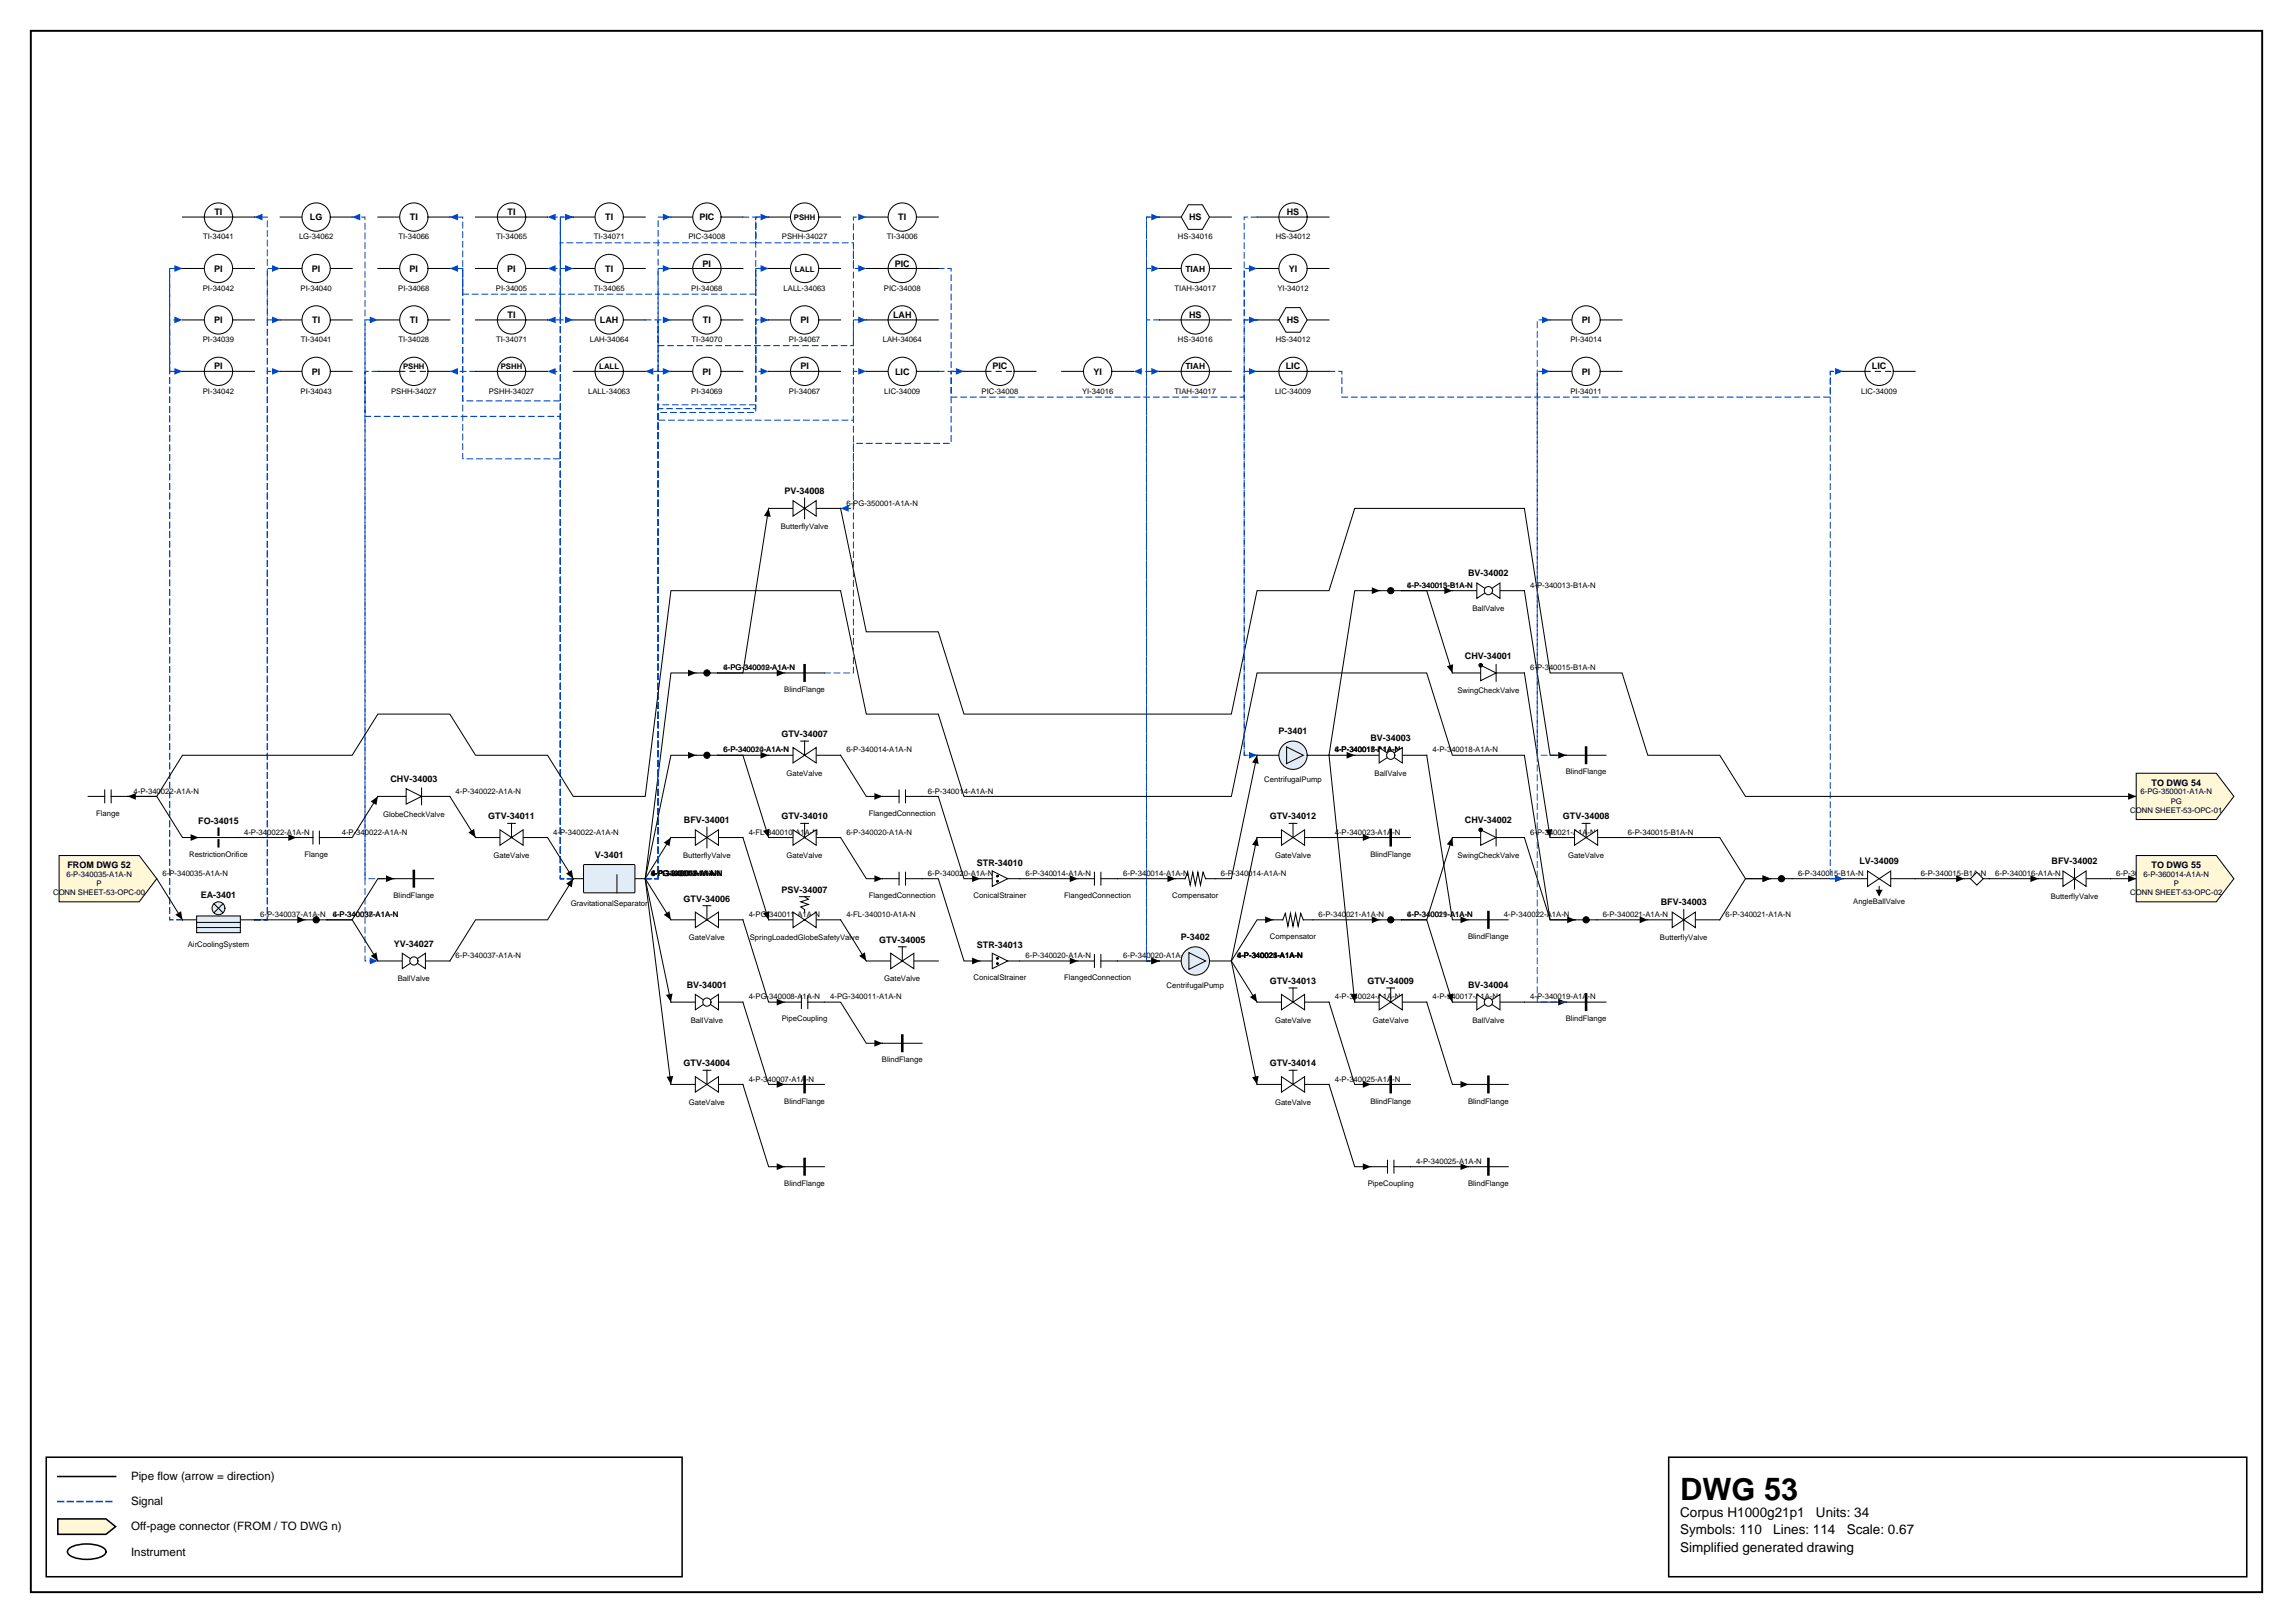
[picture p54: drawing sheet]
<svg xmlns="http://www.w3.org/2000/svg" width="420mm" height="297mm" viewBox="0 0 420 297" stroke-linecap="round" stroke-linejoin="round" font-family="sans-serif">
<defs><g id="words">
<text font-size="5.6" x="307.6" y="274.5">DWG 53</text>
<g font-size="2.5">
<text x="307.6" y="277.6">Corpus H1000g21p1</text>
<text x="307.6" y="280.8">Symbols: 110</text>
<text x="324.6" y="280.8">Lines: 114</text>
<text x="332.5" y="277.6">Units: 34</text>
<text x="338.1" y="280.8">Scale: 0.67</text>
<text x="307.6" y="284">Simplified generated drawing</text>
</g>
<g font-size="2.1">
<text x="24" y="270.9">Pipe flow (arrow = direction)</text>
<text x="24" y="275.5">Signal</text>
<text x="24" y="280.1">Off-page connector (FROM / TO DWG n)</text>
<text x="24" y="284.7">Instrument</text>
</g>
<g font-size="1.6">
<text x="39.3" y="39.4">TI</text>
<text x="56.7" y="40.3">LG</text>
<text x="75" y="40.3">TI</text>
<text x="92.9" y="39.4">TI</text>
<text x="110.8" y="40.3">TI</text>
<text x="128" y="40.3">PIC</text>
<text x="164.5" y="40.3">TI</text>
<text x="217.7" y="40.3">HS</text>
<text x="235.6" y="39.4">HS</text>
<text x="39.2" y="49.7">PI</text>
<text x="57.1" y="49.7">PI</text>
<text x="75" y="49.7">PI</text>
<text x="92.9" y="49.7">PI</text>
<text x="110.8" y="49.7">TI</text>
<text x="128.6" y="48.8">PI</text>
<text x="163.8" y="48.8">PIC</text>
<text x="217" y="49.7">TIAH</text>
<text x="236" y="49.7">YI</text>
<text x="39.2" y="59.1">PI</text>
<text x="57.2" y="59.1">TI</text>
<text x="75" y="59.1">TI</text>
<text x="92.9" y="58.2">TI</text>
<text x="109.8" y="59.1">LAH</text>
<text x="128.7" y="59.1">TI</text>
<text x="146.5" y="59.1">PI</text>
<text x="163.5" y="58.2">LAH</text>
<text x="217.7" y="58.2">HS</text>
<text x="235.6" y="59.1">HS</text>
<text x="289.6" y="59.1">PI</text>
<text x="39.2" y="67.6">PI</text>
<text x="57.1" y="68.5">PI</text>
<text x="128.6" y="68.5">PI</text>
<text x="146.5" y="67.6">PI</text>
<text x="163.9" y="68.5">LIC</text>
<text x="181.7" y="67.6">PIC</text>
<text x="200.2" y="68.5">YI</text>
<text x="217" y="67.6">TIAH</text>
<text x="235.4" y="67.6">LIC</text>
<text x="289.6" y="68.5">PI</text>
<text x="342.7" y="67.6">LIC</text>
<text x="143.6" y="90.4">PV-34008</text>
<text x="268.8" y="105.5">BV-34002</text>
<text x="268.2" y="120.5">CHV-34001</text>
<text x="143.1" y="134.9">GTV-34007</text>
<text x="234.1" y="134.4">P-3401</text>
<text x="250.9" y="135.6">BV-34003</text>
<text x="71.5" y="143.1">CHV-34003</text>
<text x="393.9" y="143.8">TO DWG 54</text>
<text x="89.4" y="149.9">GTV-34011</text>
<text x="143.1" y="149.9">GTV-34010</text>
<text x="232.5" y="149.9">GTV-34012</text>
<text x="286.1" y="149.9">GTV-34008</text>
<text x="36.3" y="150.9">FO-34015</text>
<text x="125.2" y="150.6">BFV-34001</text>
<text x="268.2" y="150.6">CHV-34002</text>
<text x="12.3" y="158.9">FROM DWG 52</text>
<text x="108.9" y="157">V-3401</text>
<text x="178.9" y="158.4">STR-34010</text>
<text x="340.4" y="158.2">LV-34009</text>
<text x="375.6" y="158.2">BFV-34002</text>
<text x="393.9" y="158.9">TO DWG 55</text>
<text x="36.7" y="164.3">EA-3401</text>
<text x="125.2" y="165">GTV-34006</text>
<text x="143.1" y="163.3">PSV-34007</text>
<text x="304.1" y="165.7">BFV-34003</text>
<text x="72.1" y="173.2">YV-34027</text>
<text x="160.9" y="172.5">GTV-34005</text>
<text x="178.9" y="173.5">STR-34013</text>
<text x="216.2" y="172.1">P-3402</text>
<text x="125.7" y="180.8">BV-34001</text>
<text x="232.5" y="180.1">GTV-34013</text>
<text x="250.4" y="180.1">GTV-34009</text>
<text x="268.8" y="180.8">BV-34004</text>
<text x="125.2" y="195.1">GTV-34004</text>
<text x="232.5" y="195.1">GTV-34014</text>
</g>
<g font-size="1.4">
<text x="145.3" y="40.3">PSHH</text>
<text x="37.2" y="43.8">TI-34041</text>
<text x="54.7" y="43.8">LG-34062</text>
<text x="72.9" y="43.8">TI-34066</text>
<text x="90.8" y="43.8">TI-34065</text>
<text x="108.7" y="43.8">TI-34071</text>
<text x="126.1" y="43.8">PIC-34008</text>
<text x="143.2" y="43.8">PSHH-34027</text>
<text x="162.4" y="43.8">TI-34006</text>
<text x="215.7" y="43.8">HS-34016</text>
<text x="233.6" y="43.8">HS-34012</text>
<text x="37.1" y="53.2">PI-34042</text>
<text x="55" y="53.2">PI-34040</text>
<text x="72.9" y="53.2">PI-34068</text>
<text x="90.8" y="53.2">PI-34005</text>
<text x="108.7" y="53.2">TI-34065</text>
<text x="126.6" y="53.2">PI-34068</text>
<text x="143.5" y="53.2">LALL-34063</text>
<text x="145.5" y="49.7">LALL</text>
<text x="161.8" y="53.2">PIC-34008</text>
<text x="215" y="53.2">TIAH-34017</text>
<text x="233.9" y="53.2">YI-34012</text>
<text x="37.1" y="62.6">PI-34039</text>
<text x="55.1" y="62.6">TI-34041</text>
<text x="72.9" y="62.6">TI-34028</text>
<text x="90.8" y="62.6">TI-34071</text>
<text x="108" y="62.6">LAH-34064</text>
<text x="126.6" y="62.6">TI-34070</text>
<text x="144.4" y="62.6">PI-34067</text>
<text x="161.6" y="62.6">LAH-34064</text>
<text x="215.7" y="62.6">HS-34016</text>
<text x="233.6" y="62.6">HS-34012</text>
<text x="287.5" y="62.6">PI-34014</text>
<text x="73.8" y="67.6">PSHH</text>
<text x="91.7" y="67.6">PSHH</text>
<text x="109.7" y="67.6">LALL</text>
<text x="37.1" y="72.1">PI-34042</text>
<text x="55" y="72.1">PI-34043</text>
<text x="71.6" y="72.1">PSHH-34027</text>
<text x="89.5" y="72.1">PSHH-34027</text>
<text x="107.7" y="72.1">LALL-34063</text>
<text x="126.6" y="72.1">PI-34069</text>
<text x="144.4" y="72.1">PI-34067</text>
<text x="161.9" y="72.1">LIC-34009</text>
<text x="179.7" y="72.1">PIC-34008</text>
<text x="198.1" y="72.1">YI-34016</text>
<text x="215" y="72.1">TIAH-34017</text>
<text x="233.4" y="72.1">LIC-34009</text>
<text x="287.5" y="72.1">PI-34011</text>
<text x="340.7" y="72.1">LIC-34009</text>
<text x="155" y="92.5">6-PG-350001-A1A-N</text>
<text x="143" y="96.8">ButterflyValve</text>
<text x="257.6" y="107.6">6-P-340015-B1A-N</text>
<text x="257.6" y="107.6">4-P-340013-B1A-N</text>
<text x="280.1" y="107.6">4-P-340013-B1A-N</text>
<text x="269.6" y="111.8">BallValve</text>
<text x="132.5" y="122.6">4-PG-340009-A1A-N</text>
<text x="132.5" y="122.6">6-PG-340012-A1A-N</text>
<text x="280.1" y="122.6">6-P-340015-B1A-N</text>
<text x="143.6" y="126.7">BlindFlange</text>
<text x="266.8" y="126.9">SwingCheckValve</text>
<text x="132.5" y="137.7">6-P-340020-A1A-N</text>
<text x="132.5" y="137.7">6-P-340014-A1A-N</text>
<text x="155" y="137.7">6-P-340014-A1A-N</text>
<text x="244.4" y="137.7">4-P-340017-A1A-N</text>
<text x="244.4" y="137.7">4-P-340018-A1A-N</text>
<text x="244.4" y="137.7">6-P-340015-B1A-N</text>
<text x="262.3" y="137.7">4-P-340018-A1A-N</text>
<text x="144" y="142">GateValve</text>
<text x="231.5" y="143.1">CentrifugalPump</text>
<text x="251.7" y="142">BallValve</text>
<text x="286.7" y="141.7">BlindFlange</text>
<text x="17.6" y="149.3">Flange</text>
<text x="24.4" y="145.2">4-P-340022-A1A-N</text>
<text x="70.1" y="149.5">GlobeCheckValve</text>
<text x="83.4" y="145.2">4-P-340022-A1A-N</text>
<text x="159.1" y="149.3">FlangedConnection</text>
<text x="169.9" y="145.2">6-P-340014-A1A-N</text>
<text x="390" y="148.8">CONN SHEET-53-OPC-01</text>
<text x="391.9" y="145.4">6-PG-350001-A1A-N</text>
<text x="397.4" y="147.1">PG</text>
<text x="44.7" y="152.8">4-P-340022-A1A-N</text>
<text x="62.6" y="152.8">4-P-340022-A1A-N</text>
<text x="101.3" y="152.8">4-P-340022-A1A-N</text>
<text x="137.1" y="152.8">4-FL-340010-A1A-N</text>
<text x="155" y="152.8">6-P-340020-A1A-N</text>
<text x="244.4" y="152.8">4-P-340023-A1A-N</text>
<text x="280.1" y="152.8">6-P-340021-A1A-N</text>
<text x="298" y="152.8">6-P-340015-B1A-N</text>
<text x="12.2" y="160.5">6-P-340035-A1A-N</text>
<text x="29.8" y="160.3">6-P-340035-A1A-N</text>
<text x="34.6" y="156.8">RestrictionOrifice</text>
<text x="55.7" y="156.8">Flange</text>
<text x="90.4" y="157">GateValve</text>
<text x="119.2" y="160.3">6-PG-340012-A1A-N</text>
<text x="119.2" y="160.3">4-FL-340010-A1A-N</text>
<text x="119.2" y="160.3">4-PG-340008-A1A-N</text>
<text x="119.2" y="160.3">4-P-340007-A1A-N</text>
<text x="119.2" y="160.3">4-PG-340011-A1A-N</text>
<text x="119.2" y="160.3">6-P-340014-A1A-N</text>
<text x="125.1" y="157">ButterflyValve</text>
<text x="144" y="157">GateValve</text>
<text x="169.9" y="160.3">6-P-340020-A1A-N</text>
<text x="187.8" y="160.3">6-P-340014-A1A-N</text>
<text x="205.6" y="160.3">6-P-340014-A1A-N</text>
<text x="223.5" y="160.3">6-P-340014-A1A-N</text>
<text x="233.4" y="157">GateValve</text>
<text x="250.9" y="156.8">BlindFlange</text>
<text x="266.8" y="157">SwingCheckValve</text>
<text x="287.1" y="157">GateValve</text>
<text x="329.2" y="160.3">6-P-340015-B1A-N</text>
<text x="351.7" y="160.3">6-P-340015-B1A-N</text>
<text x="365.3" y="160.3">6-P-340016-A1A-N</text>
<text x="387.5" y="160.3">6-P-360014-A1A-N</text>
<text x="392.4" y="160.5">6-P-360014-A1A-N</text>
<text x="9.7" y="163.9">CONN SHEET-53-OPC-00</text>
<text x="17.7" y="162.2">P</text>
<text x="47.6" y="167.8">6-P-340037-A1A-N</text>
<text x="60.9" y="167.8">4-P-340038-A1A-N</text>
<text x="60.9" y="167.8">6-P-340037-A1A-N</text>
<text x="72" y="164.3">BlindFlange</text>
<text x="104.5" y="165.7">GravitationalSeparator</text>
<text x="137.1" y="167.8">4-PG-340011-A1A-N</text>
<text x="155" y="167.8">4-FL-340010-A1A-N</text>
<text x="159.1" y="164.3">FlangedConnection</text>
<text x="178.3" y="164.3">ConicalStrainer</text>
<text x="194.8" y="164.3">FlangedConnection</text>
<text x="214.6" y="164.3">Compensator</text>
<text x="241.4" y="167.8">6-P-340021-A1A-N</text>
<text x="257.6" y="167.8">6-P-340021-A1A-N</text>
<text x="257.6" y="167.8">4-P-340019-A1A-N</text>
<text x="275.4" y="167.8">4-P-340022-A1A-N</text>
<text x="293.4" y="167.8">6-P-340021-A1A-N</text>
<text x="315.9" y="167.8">6-P-340021-A1A-N</text>
<text x="339.3" y="165.5">AngleBallValve</text>
<text x="375.5" y="164.6">ButterflyValve</text>
<text x="390" y="163.9">CONN SHEET-53-OPC-02</text>
<text x="398" y="162.2">P</text>
<text x="34.4" y="173.3">AirCoolingSystem</text>
<text x="126.1" y="172.1">GateValve</text>
<text x="137.3" y="172.1">SpringLoadedGlobeSafetyValve</text>
<text x="232.5" y="171.9">Compensator</text>
<text x="268.8" y="171.9">BlindFlange</text>
<text x="303.9" y="172.1">ButterflyValve</text>
<text x="72.8" y="179.6">BallValve</text>
<text x="83.4" y="175.3">6-P-340037-A1A-N</text>
<text x="161.9" y="179.6">GateValve</text>
<text x="178.3" y="179.4">ConicalStrainer</text>
<text x="187.8" y="175.3">6-P-340020-A1A-N</text>
<text x="194.8" y="179.4">FlangedConnection</text>
<text x="205.6" y="175.3">6-P-340020-A1A-N</text>
<text x="226.5" y="175.3">6-P-340021-A1A-N</text>
<text x="226.5" y="175.3">4-P-340023-A1A-N</text>
<text x="226.5" y="175.3">4-P-340025-A1A-N</text>
<text x="226.5" y="175.3">4-P-340024-A1A-N</text>
<text x="137.1" y="182.9">4-PG-340008-A1A-N</text>
<text x="152" y="182.9">4-PG-340011-A1A-N</text>
<text x="213.6" y="180.8">CentrifugalPump</text>
<text x="244.4" y="182.9">4-P-340024-A1A-N</text>
<text x="262.3" y="182.9">4-P-340017-A1A-N</text>
<text x="280.1" y="182.9">4-P-340019-A1A-N</text>
<text x="126.5" y="187.1">BallValve</text>
<text x="143.1" y="186.9">PipeCoupling</text>
<text x="233.4" y="187.1">GateValve</text>
<text x="251.3" y="187.1">GateValve</text>
<text x="269.6" y="187.1">BallValve</text>
<text x="286.7" y="186.9">BlindFlange</text>
<text x="137.1" y="197.9">4-P-340007-A1A-N</text>
<text x="161.5" y="194.4">BlindFlange</text>
<text x="244.4" y="197.9">4-P-340025-A1A-N</text>
<text x="126.1" y="202.2">GateValve</text>
<text x="143.6" y="202">BlindFlange</text>
<text x="233.4" y="202.2">GateValve</text>
<text x="250.9" y="202">BlindFlange</text>
<text x="268.8" y="202">BlindFlange</text>
<text x="259.3" y="213">4-P-340025-A1A-N</text>
<text x="143.6" y="217">BlindFlange</text>
<text x="250.4" y="217">PipeCoupling</text>
<text x="268.8" y="217">BlindFlange</text>
</g>
</g></defs>
<path d="M5.6 5.6h408.6v285.8h-408.6z" fill="none" stroke="#000" stroke-width=".35"/>
<path d="M8.5 266.7h116.4v21.9h-116.4zM10.6 270.2h10.6M305.5 266.7h105.8v21.9h-105.8z" fill="none" stroke="#000" stroke-width=".28"/>
<path d="M10.6 274.8h10.6" fill="none" stroke="#0046c8" stroke-width=".28" stroke-dasharray="1.1 .7"/>
<path d="M10.6 278h8.8l1.8 1.4-1.8 1.4h-8.8z" fill="#fff7d6" stroke="#000" stroke-width=".28"/>
<path d="M12.7 283.4a6.7 6.7 0 0 1 6.3 0 .72 .72 0 0 1 0 1.2 6.7 6.7 0 0 1-6.3 0 .72 .72 0 0 1 0-1.2z" fill="none" stroke="#000" stroke-width=".28"/>
<path d="M140.7 93l-4.7 30.2h-4.6h12.3" fill="none" stroke="#000" stroke-width=".19"/>
<path d="M140.7 93l.4 1.6-1.2-.2zM142.2 122.5l1.5 .7-1.5 .6z" fill="#000"/>
<path d="M33.4 168.3h-2.3v-109.7h2.3" fill="none" stroke="#0046c8" stroke-width=".19" stroke-dasharray="1.1 .7"/>
<path d="M31.9 57.9l1.5 .7-1.5 .6z" fill="#0046c8"/>
<path d="M33.4 168.3h-2.3v-119.2h2.3" fill="none" stroke="#0046c8" stroke-width=".19" stroke-dasharray="1.1 .7"/>
<path d="M31.9 48.5l1.5 .6-1.5 .7z" fill="#0046c8"/>
<path d="M46.6 168.3h2.3v-100.3h2.4" fill="none" stroke="#0046c8" stroke-width=".19" stroke-dasharray="1.1 .7"/>
<path d="M49.8 67.3l1.5 .7-1.5 .6z" fill="#0046c8"/>
<path d="M46.6 168.3h2.3v-109.7h2.4" fill="none" stroke="#0046c8" stroke-width=".19" stroke-dasharray="1.1 .7"/>
<path d="M49.8 57.9l1.5 .7-1.5 .6z" fill="#0046c8"/>
<path d="M46.6 168.3h2.3v-119.2h2.4" fill="none" stroke="#0046c8" stroke-width=".19" stroke-dasharray="1.1 .7"/>
<path d="M49.8 48.5l1.5 .6-1.5 .7z" fill="#0046c8"/>
<path d="M46.6 168.3h9.3" fill="none" stroke="#000" stroke-width=".19"/>
<path d="M54.4 167.7l1.5 .6-1.5 .7z" fill="#000"/>
<path d="M230.1 58.6h-2.3v79.6h2.3" fill="none" stroke="#0046c8" stroke-width=".19" stroke-dasharray="1.1 .7"/>
<path d="M228.7 137.6l1.4 .6-1.4 .6z" fill="#0046c8"/>
<path d="M23.4 145.8h5.3l4.7 7.5h3M324.2 160.8h-4.6l-4.7 7.5" fill="none" stroke="#000" stroke-width=".19"/>
<path d="M34.9 152.7l1.5 .6-1.5 .6zM322.7 160.2l1.5 .6-1.5 .6z" fill="#000"/>
<path d="M118.1 58.6h2.4v4.7h35.7v-4.7h2.4" fill="none" stroke="#0046c8" stroke-width=".19" stroke-dasharray="1.1 .7"/>
<path d="M157.1 57.9l1.5 .7-1.5 .6z" fill="#0046c8"/>
<path d="M104.9 49.1h-2.3v-9.4h-2.4" fill="none" stroke="#0046c8" stroke-width=".19" stroke-dasharray="1.1 .7"/>
<path d="M100.2 39.7l1.5-.6v1.2z" fill="#0046c8"/>
<path d="M153.9 153.3l4.7 7.5h3" fill="none" stroke="#000" stroke-width=".19"/>
<path d="M160.1 160.2l1.5 .6-1.5 .6z" fill="#000"/>
<path d="M212.3 175.9h-2.4v-126.8h2.4" fill="none" stroke="#0046c8" stroke-width=".19" stroke-dasharray="1.1 .7"/>
<path d="M210.8 48.5l1.5 .6-1.5 .7z" fill="#0046c8"/>
<path d="M230.1 153.3l-4.7 22.6M225.4 175.9l4.7 22.6M225.4 175.9l4.7 7.5M233.1 168.3h-3l-4.7 7.6" fill="none" stroke="#000" stroke-width=".19"/>
<path d="M230.1 153.3l.3 1.6-1.2-.3zM231.6 167.7l1.5 .6-1.5 .7zM229.2 197.1l1.2-.2-.3 1.6zM228.8 182.5l1.1-.7 .2 1.6z" fill="#000"/>
<path d="M212.3 175.9h-2.4v-107.9h-2.4" fill="none" stroke="#0046c8" stroke-width=".19" stroke-dasharray="1.1 .7"/>
<path d="M207.5 68l1.5-.7v1.3z" fill="#0046c8"/>
<path d="M127.4 123.2h-4.6l-4.7 37.6M153.9 138.2l4.7 7.6h3M279.1 123.2l4.7 30.1" fill="none" stroke="#000" stroke-width=".19"/>
<path d="M126 122.5l1.4 .7-1.4 .6zM160.1 145.1l1.5 .7-1.5 .6zM283 151.9l1.2-.2-.4 1.6z" fill="#000"/>
<path d="M104.9 160.8h-2.3v-102.2h2.3" fill="none" stroke="#0046c8" stroke-width=".19" stroke-dasharray="1.1 .7"/>
<path d="M103.5 57.9l1.4 .7-1.4 .6z" fill="#0046c8"/>
<path d="M104.9 160.8h-2.3v-111.7h2.3" fill="none" stroke="#0046c8" stroke-width=".19" stroke-dasharray="1.1 .7"/>
<path d="M103.5 48.5l1.4 .6-1.4 .7z" fill="#0046c8"/>
<path d="M104.9 160.8h-2.3v-121.1h2.3" fill="none" stroke="#0046c8" stroke-width=".19" stroke-dasharray="1.1 .7"/>
<path d="M103.5 39.1l1.4 .6-1.4 .6z" fill="#0046c8"/>
<path d="M104.9 160.8h-2.3v-111.7h-2.4" fill="none" stroke="#0046c8" stroke-width=".19" stroke-dasharray="1.1 .7"/>
<path d="M100.2 49.1l1.5-.6v1.3z" fill="#0046c8"/>
<path d="M122.8 153.3l-4.7 7.5" fill="none" stroke="#000" stroke-width=".19"/>
<path d="M121.5 154.2l1.3-.9-.2 1.6z" fill="#000"/>
<path d="M118.1 160.8h2.4v-92.8h2.3" fill="none" stroke="#0046c8" stroke-width=".19" stroke-dasharray="1.1 .7"/>
<path d="M121.4 67.3l1.4 .7-1.4 .6z" fill="#0046c8"/>
<path d="M118.1 160.8h2.4v-102.2h2.3" fill="none" stroke="#0046c8" stroke-width=".19" stroke-dasharray="1.1 .7"/>
<path d="M121.4 57.9l1.4 .7-1.4 .6z" fill="#0046c8"/>
<path d="M118.1 160.8h2.4v-121.1h2.3" fill="none" stroke="#0046c8" stroke-width=".19" stroke-dasharray="1.1 .7"/>
<path d="M121.4 39.1l1.4 .6-1.4 .6z" fill="#0046c8"/>
<path d="M118.1 160.8l4.7 22.6" fill="none" stroke="#000" stroke-width=".19"/>
<path d="M121.9 182.1l1.2-.3-.3 1.6z" fill="#000"/>
<path d="M104.9 160.8h-2.3v-76.8h-17.9v-34.9h-2.3" fill="none" stroke="#0046c8" stroke-width=".19" stroke-dasharray="1.1 .7"/>
<path d="M82.4 49.1l1.4-.6v1.3z" fill="#0046c8"/>
<path d="M104.9 160.8h-2.3v-87.4h-17.9v-33.7h-2.3" fill="none" stroke="#0046c8" stroke-width=".19" stroke-dasharray="1.1 .7"/>
<path d="M82.4 39.7l1.4-.6v1.2z" fill="#0046c8"/>
<path d="M118.1 160.8l4.7 37.7" fill="none" stroke="#000" stroke-width=".19"/>
<path d="M122 197.1l1.3-.2-.5 1.6z" fill="#000"/>
<path d="M118.1 160.8h2.4v-86.7h17.9v-15.5h2.3" fill="none" stroke="#0046c8" stroke-width=".19" stroke-dasharray="1.1 .7"/>
<path d="M139.2 57.9l1.5 .7-1.5 .6z" fill="#0046c8"/>
<path d="M118.1 160.8h2.4v-86h17.9v-25.7h2.3" fill="none" stroke="#0046c8" stroke-width=".19" stroke-dasharray="1.1 .7"/>
<path d="M139.2 48.5l1.5 .6-1.5 .7z" fill="#0046c8"/>
<path d="M118.1 160.8h2.4v-85.3h17.9v-35.8h2.3" fill="none" stroke="#0046c8" stroke-width=".19" stroke-dasharray="1.1 .7"/>
<path d="M139.2 39.1l1.5 .6-1.5 .6z" fill="#0046c8"/>
<path d="M104.9 160.8h-2.3v-84.6h-35.8v-36.5h-2.3" fill="none" stroke="#0046c8" stroke-width=".19" stroke-dasharray="1.1 .7"/>
<path d="M64.5 39.7l1.5-.6v1.2z" fill="#0046c8"/>
<path d="M118.1 160.8h2.4v-83.9h35.7v-8.9h2.4" fill="none" stroke="#0046c8" stroke-width=".19" stroke-dasharray="1.1 .7"/>
<path d="M157.1 67.3l1.5 .7-1.5 .6z" fill="#0046c8"/>
<path d="M127.4 138.2h-4.6l-4.7 22.6 4.7 7.5M265.9 153.3l-4.7 15h-4.6h4.6l4.7 15.1" fill="none" stroke="#000" stroke-width=".19"/>
<path d="M126 137.6l1.4 .6-1.4 .6zM265.9 153.3l.2 1.6-1.2-.4zM121.5 167.4l1.1-.6 .2 1.5zM264.9 182.2l1.2-.4-.2 1.6z" fill="#000"/>
<path d="M104.9 39.7h-2.3v18.9h-2.4" fill="none" stroke="#0046c8" stroke-width=".19" stroke-dasharray="1.1 .7"/>
<path d="M100.2 58.6l1.5-.7v1.3z" fill="#0046c8"/>
<path d="M33.4 49.1h-2.3v18.9h2.3" fill="none" stroke="#0046c8" stroke-width=".19" stroke-dasharray="1.1 .7"/>
<path d="M31.9 67.3l1.5 .7-1.5 .6z" fill="#0046c8"/>
<path d="M279.1 153.3l4.7 15h4.6M386.4 160.8h4.7" fill="none" stroke="#000" stroke-width=".19"/>
<path d="M286.9 167.7l1.5 .6-1.5 .7zM389.6 160.2l1.5 .6-1.5 .6z" fill="#000"/>
<path d="M212.3 58.6h-2.4v-18.9h2.4" fill="none" stroke="#0046c8" stroke-width=".19" stroke-dasharray="1.1 .7"/>
<path d="M210.8 39.1l1.5 .6-1.5 .6z" fill="#0046c8"/>
<path d="M212.3 49.1h-2.4v18.9h2.4" fill="none" stroke="#0046c8" stroke-width=".19" stroke-dasharray="1.1 .7"/>
<path d="M210.8 67.3l1.5 .7-1.5 .6z" fill="#0046c8"/>
<path d="M240.4 168.3h12.2M258.2 213.5h10.7" fill="none" stroke="#000" stroke-width=".19"/>
<path d="M251.2 167.7l1.4 .6-1.4 .7zM267.4 212.9l1.5 .6-1.5 .6z" fill="#000"/>
<path d="M212.3 39.7h-2.4v136.2h2.4" fill="none" stroke="#0046c8" stroke-width=".19" stroke-dasharray="1.1 .7"/>
<path d="M210.8 175.3l1.5 .6-1.5 .6z" fill="#0046c8"/>
<path d="M72.1 160.8h-5.3v-102.2h2.4" fill="none" stroke="#0046c8" stroke-width=".19" stroke-dasharray="1.1 .7"/>
<path d="M67.7 57.9l1.5 .7-1.5 .6z" fill="#0046c8"/>
<path d="M286.8 138.2h-5.4v-70.2h2.4" fill="none" stroke="#0046c8" stroke-width=".19" stroke-dasharray="1.1 .7"/>
<path d="M282.3 67.3l1.5 .7-1.5 .6z" fill="#0046c8"/>
<path d="M136 153.3l4.7 15M350.6 160.8h9" fill="none" stroke="#000" stroke-width=".19"/>
<path d="M139.7 167.1l1.2-.4-.2 1.6zM358.1 160.2l1.5 .6-1.5 .6z" fill="#000"/>
<path d="M69.2 68h-2.4v107.9h2.4" fill="none" stroke="#0046c8" stroke-width=".19" stroke-dasharray="1.1 .7"/>
<path d="M67.7 175.3l1.5 .6-1.5 .6z" fill="#0046c8"/>
<path d="M23.4 145.8h5.3l4.7-7.6h31.1l4.7-7.5h13.2l4.7 7.5h13.1l4.7 7.6h13.2l4.7-37.7h31.1l4.7 22.6h13.2l4.7 15.1h48.9l4.7-22.6h31.1l4.7 15h13.2l4.7 30.1h4.6M168.8 145.8h3l4.7 15h3M292.4 168.3h9.3" fill="none" stroke="#000" stroke-width=".19"/>
<path d="M23.4 145.8l1.5-.7v1.3zM178 160.2l1.5 .6-1.5 .6zM300.2 167.7l1.5 .6-1.5 .7z" fill="#000"/>
<path d="M136 39.7h2.4v4.7h17.8v4.7h2.4" fill="none" stroke="#0046c8" stroke-width=".19" stroke-dasharray="1.1 .7"/>
<path d="M157.1 48.5l1.5 .6-1.5 .7z" fill="#0046c8"/>
<path d="M230.1 39.7h-2.3v18.9h2.3" fill="none" stroke="#0046c8" stroke-width=".19" stroke-dasharray="1.1 .7"/>
<path d="M228.7 57.9l1.4 .7-1.4 .6z" fill="#0046c8"/>
<path d="M204.6 175.9h7.7" fill="none" stroke="#000" stroke-width=".19"/>
<path d="M210.8 175.3l1.5 .6-1.5 .6z" fill="#000"/>
<path d="M171.8 49.1h2.3v18.9h2.4" fill="none" stroke="#0046c8" stroke-width=".19" stroke-dasharray="1.1 .7"/>
<path d="M175 67.3l1.5 .7-1.5 .6z" fill="#0046c8"/>
<path d="M28.7 160.8l4.7 7.5M153.9 168.3l4.7 7.6M136 183.4l4.7 15.1h3M279.1 183.4h7.7" fill="none" stroke="#000" stroke-width=".19"/>
<path d="M32.1 167.4l1.1-.6 .2 1.5zM157.3 174.9l1-.6 .3 1.6zM142.2 197.9l1.5 .6-1.5 .6zM285.3 182.8l1.5 .6-1.5 .6z" fill="#000"/>
<path d="M243.3 68h2.4v4.7h89.4v-4.7h2.3" fill="none" stroke="#0046c8" stroke-width=".19" stroke-dasharray="1.1 .7"/>
<path d="M336 67.3l1.4 .7-1.4 .6z" fill="#0046c8"/>
<path d="M82.4 49.1h2.3v4.7h35.8v-4.7h2.3" fill="none" stroke="#0046c8" stroke-width=".19" stroke-dasharray="1.1 .7"/>
<path d="M121.4 48.5l1.4 .6-1.4 .7z" fill="#0046c8"/>
<path d="M51.3 58.6h-2.4v-18.9h-2.3" fill="none" stroke="#0046c8" stroke-width=".19" stroke-dasharray="1.1 .7"/>
<path d="M46.6 39.7l1.5-.6v1.2z" fill="#0046c8"/>
<path d="M230.1 138.2l-4.7 22.6h-2.9M69.2 145.8l-4.7 7.5h-3M100.2 153.3l4.7 7.5-4.7 7.5h-13.1l-4.7 7.6M243.3 153.3h7.7M297 153.3h17.9l4.7 7.5h4.6M186.7 160.8h10.6M364.2 160.8h9M136 198.5l4.7 15h3M261.2 183.4l4.7 15.1h3" fill="none" stroke="#000" stroke-width=".19"/>
<path d="M230.1 138.2l.3 1.6-1.2-.2zM67.9 146.7l1.3-.9-.3 1.5zM249.5 152.7l1.5 .6-1.5 .6zM103.6 159.9l1.1-.7 .2 1.6zM103.6 161.7l1.3-.9-.2 1.6zM195.9 160.2l1.4 .6-1.4 .6zM322.7 160.2l1.5 .6-1.5 .6zM371.7 160.2l1.5 .6-1.5 .6zM267.4 197.9l1.5 .6-1.5 .6zM142.2 212.9l1.5 .6-1.5 .6z" fill="#000"/>
<path d="M87.1 68h-4.7" fill="none" stroke="#0046c8" stroke-width=".19" stroke-dasharray="1.1 .7"/>
<path d="M82.4 68l1.4-.7v1.3z" fill="#0046c8"/>
<path d="M186.7 175.9h10.6M328.1 160.8h9.3M243.3 198.5l4.7 15h3" fill="none" stroke="#000" stroke-width=".19"/>
<path d="M195.9 175.3l1.4 .6-1.4 .6zM336 160.2l1.4 .6-1.4 .6zM249.5 212.9l1.5 .6-1.5 .6z" fill="#000"/>
<path d="M140.7 58.6h-2.3v9.4h2.3" fill="none" stroke="#0046c8" stroke-width=".19" stroke-dasharray="1.1 .7"/>
<path d="M139.2 67.3l1.5 .7-1.5 .6z" fill="#0046c8"/>
<path d="M82.4 145.8l4.7 7.5" fill="none" stroke="#000" stroke-width=".19"/>
<path d="M85.8 152.4l1-.7 .3 1.6z" fill="#000"/>
<path d="M140.7 49.1h-2.3v4.7h-17.9v14.2h-2.4" fill="none" stroke="#0046c8" stroke-width=".19" stroke-dasharray="1.1 .7"/>
<path d="M118.1 68l1.5-.7v1.3z" fill="#0046c8"/>
<path d="M150.9 123.2h5.3v-83.5h2.4" fill="none" stroke="#0046c8" stroke-width=".19" stroke-dasharray="1.1 .7"/>
<path d="M157.1 39.1l1.5 .6-1.5 .6z" fill="#0046c8"/>
<path d="M140.7 39.7h-2.3v4.7h-35.8v23.6h-2.4" fill="none" stroke="#0046c8" stroke-width=".19" stroke-dasharray="1.1 .7"/>
<path d="M100.2 68l1.5-.7v1.3z" fill="#0046c8"/>
<path d="M171.8 68h2.3v4.7h53.7v-4.7h2.3" fill="none" stroke="#0046c8" stroke-width=".19" stroke-dasharray="1.1 .7"/>
<path d="M228.7 67.3l1.4 .7-1.4 .6z" fill="#0046c8"/>
<path d="M261.2 138.2l4.7 30.1h3M136 168.3l4.7 15.1h3" fill="none" stroke="#000" stroke-width=".19"/>
<path d="M267.4 167.7l1.5 .6-1.5 .7zM142.2 182.8l1.5 .6-1.5 .6z" fill="#000"/>
<path d="M176.5 68h-2.4v13.1h-17.9v11.9h-2.3" fill="none" stroke="#0046c8" stroke-width=".19" stroke-dasharray="1.1 .7"/>
<path d="M153.9 93l1.5-.6v1.3z" fill="#0046c8"/>
<path d="M150.9 183.4h3l4.7 7.5h3M243.3 183.4l4.7 15.1h3" fill="none" stroke="#000" stroke-width=".19"/>
<path d="M160.1 190.3l1.5 .6-1.5 .7zM249.5 197.9l1.5 .6-1.5 .6z" fill="#000"/>
<path d="M337.4 68h-2.3v92.8h2.3" fill="none" stroke="#0046c8" stroke-width=".19" stroke-dasharray="1.1 .7"/>
<path d="M336 160.2l1.4 .6-1.4 .6z" fill="#0046c8"/>
<path d="M153.9 93l4.7 22.6h13.2l4.7 15.1h48.9l4.7-22.6h13.2l4.7-15.1h31.1l4.7 30.2h13.2l4.7 15h13.2l4.7 7.6h71.5M265.9 108.1h-9.3h4.6l4.7 15.1M279.1 108.1l4.7 30.1h3M140.7 138.2h-9.3h4.6l4.7 15.1M43.6 153.3h10.7M72.1 160.8h-2.9l-4.7 7.5h-4.6h4.6l4.7 7.6M168.8 160.8h3l4.7 15.1h3" fill="none" stroke="#000" stroke-width=".19"/>
<path d="M264.4 107.5l1.5 .6-1.5 .6zM139.2 137.6l1.5 .6-1.5 .6zM264.9 121.9l1.2-.3-.2 1.6zM285.3 137.6l1.5 .6-1.5 .6zM52.8 152.7l1.5 .6-1.5 .6zM139.7 152.1l1.2-.4-.2 1.6zM389.6 145.1l1.5 .7-1.5 .6zM67.9 174.9l1-.6 .3 1.6zM70.7 160.2l1.4 .6-1.4 .6zM178 175.3l1.5 .6-1.5 .6z" fill="#000"/>
<path d="M230.1 138.2h-2.3v-89.1h2.3" fill="none" stroke="#0046c8" stroke-width=".19" stroke-dasharray="1.1 .7"/>
<path d="M228.7 48.5l1.4 .6-1.4 .7z" fill="#0046c8"/>
<path d="M252.6 108.1h-4.6l-4.7 30.1M243.3 138.2l4.7 45.2M243.3 138.2h4.7" fill="none" stroke="#000" stroke-width=".19"/>
<path d="M251.2 107.5l1.4 .6-1.4 .6zM246.5 137.6l1.5 .6-1.5 .6zM247.3 182l1.2-.1-.5 1.5z" fill="#000"/>
<path d="M286.8 183.4h-5.4v-124.8h2.4" fill="none" stroke="#0046c8" stroke-width=".19" stroke-dasharray="1.1 .7"/>
<path d="M282.3 57.9l1.5 .7-1.5 .6z" fill="#0046c8"/>
<path d="M104.9 68h4M114.1 68h4M204.6 160.8h10.6" fill="none" stroke="#000" stroke-width=".19"/>
<path d="M213.7 160.2l1.5 .6-1.5 .6z" fill="#000"/>
<circle cx="111.5" cy="68" r="2.59" fill="#fff" stroke="#000" stroke-width=".19"/>
<path d="M108.9 68h5.2M127.4 123.2h4M33.4 168.3h2.6M44 168.3h2.6" fill="none" stroke="#000" stroke-width=".19"/>
<circle cx="129.4" cy="123.2" r=".56" fill="#000" stroke="#000" stroke-width=".19"/>
<path d="M36 167.6h8v3.1h-8z" fill="#e2ecf7" stroke="#000" stroke-width=".19"/>
<path d="M36 168.8h8M36 169.8h8" fill="none" stroke="#000" stroke-width=".19"/>
<circle cx="40" cy="166.2" r="1.18" fill="#e2ecf7" stroke="#000" stroke-width=".19"/>
<path d="M230.1 58.6h4M239.3 58.6h4M39.2 165.4l1.6 1.7M40.8 165.4l-1.6 1.7" fill="none" stroke="#000" stroke-width=".19"/>
<path d="M235.4 56.3h2.6l1.3 2.3-1.3 2.2h-2.6l-1.3-2.2z" fill="#fff" stroke="#000" stroke-width=".19"/>
<path d="M301.7 168.3h4.5M310.4 168.3h4.5" fill="none" stroke="#000" stroke-width=".19"/>
<path d="M306.2 166.9l4.2 2.9v-2.9l-4.2 2.9z" fill="#fff" stroke="#000" stroke-width=".19"/>
<path d="M33.4 68h4M42.6 68h4M308.3 166.5v3.7" fill="none" stroke="#000" stroke-width=".19"/>
<circle cx="40" cy="68" r="2.59" fill="#fff" stroke="#000" stroke-width=".19"/>
<path d="M33.4 58.6h4M42.6 58.6h4M37.4 68h5.2M16.1 145.8h3.1M19.2 144.6v2.3M20.4 145.8h3M20.4 144.6v2.3" fill="none" stroke="#000" stroke-width=".19"/>
<circle cx="40" cy="58.6" r="2.59" fill="#fff" stroke="#000" stroke-width=".19"/>
<path d="M104.9 58.6h4M114.1 58.6h4" fill="none" stroke="#000" stroke-width=".19"/>
<circle cx="111.5" cy="58.6" r="2.59" fill="#fff" stroke="#000" stroke-width=".19"/>
<path d="M104.9 49.1h4M114.1 49.1h4" fill="none" stroke="#000" stroke-width=".19"/>
<circle cx="111.5" cy="49.1" r="2.59" fill="#fff" stroke="#000" stroke-width=".19"/>
<path d="M212.3 68h4M221.4 68h4" fill="none" stroke="#000" stroke-width=".19"/>
<circle cx="218.8" cy="68" r="2.59" fill="#fff" stroke="#000" stroke-width=".19"/>
<path d="M216.3 68h5.1M140.7 153.3h4.5M149.4 153.3h4.5" fill="none" stroke="#000" stroke-width=".19"/>
<path d="M145.2 151.9l4.2 2.8v-2.8l-4.2 2.8z" fill="#fff" stroke="#000" stroke-width=".19"/>
<path d="M146.6 150.7h1.4M147.3 150.7v2.6M212.3 175.9h4M221.4 175.9h4" fill="none" stroke="#000" stroke-width=".19"/>
<circle cx="218.8" cy="175.9" r="2.59" fill="#e2ecf7" stroke="#000" stroke-width=".19"/>
<path d="M265.9 123.2h5.2M273.9 123.2h5.2M217.7 174.3l3 1.6-3 1.5z" fill="none" stroke="#000" stroke-width=".19"/>
<path d="M271.1 121.8l2.8 1.4-2.8 1.4z" fill="#fff" stroke="#000" stroke-width=".19"/>
<path d="M283.8 68h4M293 68h4M273.9 121.6v3.1" fill="none" stroke="#000" stroke-width=".19"/>
<circle cx="271.1" cy="121.8" r=".33" fill="#000" stroke="#000" stroke-width=".19"/>
<circle cx="290.4" cy="68" r="2.59" fill="#fff" stroke="#000" stroke-width=".19"/>
<path d="M140.7 138.2h4.5M149.4 138.2h4.5" fill="none" stroke="#000" stroke-width=".19"/>
<path d="M145.2 136.8l4.2 2.8v-2.8l-4.2 2.8z" fill="#fff" stroke="#000" stroke-width=".19"/>
<path d="M146.6 135.6h1.4M147.3 135.6v2.6M104.9 160.8h1.9M116.2 160.8h1.9" fill="none" stroke="#000" stroke-width=".19"/>
<path d="M106.9 158.3h9.3v5.1h-9.3z" fill="#e2ecf7" stroke="#000" stroke-width=".19"/>
<path d="M104.9 39.7h4M114.1 39.7h4M112.9 160.1v3.3M252.6 168.3h4M268.9 168.3h7.2" fill="none" stroke="#000" stroke-width=".19"/>
<circle cx="254.6" cy="168.3" r=".56" fill="#000" stroke="#000" stroke-width=".19"/>
<path d="M272.5 166.9v2.9" fill="none" stroke="#000" stroke-width=".47"/>
<circle cx="111.5" cy="39.7" r="2.59" fill="#fff" stroke="#000" stroke-width=".19"/>
<path d="M33.4 49.1h4M42.6 49.1h4" fill="none" stroke="#000" stroke-width=".19"/>
<circle cx="40" cy="49.1" r="2.59" fill="#fff" stroke="#000" stroke-width=".19"/>
<path d="M265.9 153.3h5.2M273.9 153.3h5.2" fill="none" stroke="#000" stroke-width=".19"/>
<path d="M271.1 151.9l2.8 1.4-2.8 1.4z" fill="#fff" stroke="#000" stroke-width=".19"/>
<path d="M273.9 151.8v3M373.2 160.8h4.5M381.9 160.8h4.5M161.6 190.9h7.2" fill="none" stroke="#000" stroke-width=".19"/>
<circle cx="271.1" cy="151.9" r=".33" fill="#000" stroke="#000" stroke-width=".19"/>
<path d="M165.2 189.5v2.8" fill="none" stroke="#000" stroke-width=".47"/>
<path d="M377.7 159.4l4.2 2.8v-2.8l-4.2 2.8z" fill="#fff" stroke="#000" stroke-width=".19"/>
<path d="M283.8 58.6h4M293 58.6h4M379.8 158.9v3.8" fill="none" stroke="#000" stroke-width=".19"/>
<circle cx="290.4" cy="58.6" r="2.59" fill="#fff" stroke="#000" stroke-width=".19"/>
<path d="M230.1 49.1h4M239.3 49.1h4" fill="none" stroke="#000" stroke-width=".19"/>
<circle cx="236.7" cy="49.1" r="2.59" fill="#fff" stroke="#000" stroke-width=".19"/>
<path d="M87.1 58.6h4M96.2 58.6h4" fill="none" stroke="#000" stroke-width=".19"/>
<circle cx="93.7" cy="58.6" r="2.59" fill="#fff" stroke="#000" stroke-width=".19"/>
<path d="M91.1 58.6h5.1M212.3 58.6h4M221.4 58.6h4" fill="none" stroke="#000" stroke-width=".19"/>
<circle cx="218.8" cy="58.6" r="2.59" fill="#fff" stroke="#000" stroke-width=".19"/>
<path d="M212.3 49.1h4M216.3 58.6h5.1M221.4 49.1h4" fill="none" stroke="#000" stroke-width=".19"/>
<circle cx="218.8" cy="49.1" r="2.59" fill="#fff" stroke="#000" stroke-width=".19"/>
<path d="M87.1 49.1h4M96.2 49.1h4" fill="none" stroke="#000" stroke-width=".19"/>
<circle cx="93.7" cy="49.1" r="2.59" fill="#fff" stroke="#000" stroke-width=".19"/>
<path d="M87.1 39.7h4M96.2 39.7h4" fill="none" stroke="#000" stroke-width=".19"/>
<circle cx="93.7" cy="39.7" r="2.59" fill="#fff" stroke="#000" stroke-width=".19"/>
<path d="M91.1 39.7h5.1M158.6 39.7h4M167.8 39.7h4M233.1 168.3h1.7l.5-1.1 .5 2.3 .5-2.3 .4 2.3 .5-2.3 .5 2.3 .4-2.3 .5 1.1h1.8" fill="none" stroke="#000" stroke-width=".19"/>
<circle cx="165.2" cy="39.7" r="2.59" fill="#fff" stroke="#000" stroke-width=".19"/>
<path d="M212.3 39.7h4M221.4 39.7h4M251 213.5h3M254 212.4v2.3M255.2 213.5h3M255.2 212.4v2.3" fill="none" stroke="#000" stroke-width=".19"/>
<path d="M217.6 37.5h2.5l1.3 2.2-1.3 2.3h-2.5l-1.3-2.3z" fill="#fff" stroke="#000" stroke-width=".19"/>
<path d="M286.8 138.2h7.2M122.8 153.3h4.5M131.5 153.3h4.5M72.1 160.8h7.3" fill="none" stroke="#000" stroke-width=".19"/>
<path d="M290.4 136.8v2.8M75.8 159.4v2.8" fill="none" stroke="#000" stroke-width=".47"/>
<path d="M127.3 151.9l4.2 2.8v-2.8l-4.2 2.8z" fill="#fff" stroke="#000" stroke-width=".19"/>
<path d="M122.8 68h4M132 68h4M129.4 151.4v3.8M143.7 213.5h7.2" fill="none" stroke="#000" stroke-width=".19"/>
<path d="M147.3 212.1v2.8" fill="none" stroke="#000" stroke-width=".47"/>
<circle cx="129.4" cy="68" r="2.59" fill="#fff" stroke="#000" stroke-width=".19"/>
<path d="M337.4 160.8h4.5M346.2 160.8h4.4" fill="none" stroke="#000" stroke-width=".19"/>
<path d="M341.9 159.4l4.3 2.8v-2.8l-4.3 2.8z" fill="#fff" stroke="#000" stroke-width=".19"/>
<path d="M69.2 68h4M78.4 68h4M344 162.2v1" fill="none" stroke="#000" stroke-width=".19"/>
<path d="M343.6 162.9h.9l-.5 1z" fill="#000" stroke="#000" stroke-width=".19"/>
<circle cx="75.8" cy="68" r="2.59" fill="#fff" stroke="#000" stroke-width=".19"/>
<path d="M33.4 39.7h4M42.6 39.7h4M73.2 68h.9M75.1 68h.9M76.9 68h1" fill="none" stroke="#000" stroke-width=".19"/>
<circle cx="40" cy="39.7" r="2.59" fill="#fff" stroke="#000" stroke-width=".19"/>
<path d="M37.4 39.7h5.2M122.8 58.6h4M132 58.6h4" fill="none" stroke="#000" stroke-width=".19"/>
<circle cx="129.4" cy="58.6" r="2.59" fill="#fff" stroke="#000" stroke-width=".19"/>
<path d="M391.1 141.5h14.7l3.2 4.3-3.2 4.2h-14.7z" fill="#fff7d6" stroke="#000" stroke-width=".19"/>
<path d="M122.8 49.1h4M132 49.1h4M161.6 145.8h3M164.6 144.6v2.3M165.8 145.8h3M165.8 144.6v2.3M288.4 168.3h4" fill="none" stroke="#000" stroke-width=".19"/>
<circle cx="290.4" cy="168.3" r=".56" fill="#000" stroke="#000" stroke-width=".19"/>
<circle cx="129.4" cy="49.1" r="2.59" fill="#fff" stroke="#000" stroke-width=".19"/>
<path d="M126.8 49.1h5.2M51.3 68h4M60.5 68h4" fill="none" stroke="#000" stroke-width=".19"/>
<circle cx="57.9" cy="68" r="2.59" fill="#fff" stroke="#000" stroke-width=".19"/>
<path d="M122.8 39.7h4M132 39.7h4" fill="none" stroke="#000" stroke-width=".19"/>
<circle cx="129.4" cy="39.7" r="2.59" fill="#fff" stroke="#000" stroke-width=".19"/>
<path d="M230.1 39.7h4M239.3 39.7h4" fill="none" stroke="#000" stroke-width=".19"/>
<circle cx="236.7" cy="39.7" r="2.59" fill="#fff" stroke="#000" stroke-width=".19"/>
<path d="M234.1 39.7h5.2M158.6 49.1h4M167.8 49.1h4M197.3 175.9h3.1M200.4 174.7v2.4M201.5 175.9h3.1M201.5 174.7v2.4" fill="none" stroke="#000" stroke-width=".19"/>
<circle cx="165.2" cy="49.1" r="2.59" fill="#fff" stroke="#000" stroke-width=".19"/>
<path d="M162.6 49.1h5.2M122.8 183.4h4.5M131.5 183.4h4.5" fill="none" stroke="#000" stroke-width=".19"/>
<g fill="#fff" stroke="#000" stroke-width=".19">
<path d="M127.3 182l4.2 2.8v-2.8l-4.2 2.8z"/>
<circle cx="129.4" cy="183.4" r=".75"/>
</g>
<path d="M265.9 183.4h4.5M274.6 183.4h4.5" fill="none" stroke="#000" stroke-width=".19"/>
<g fill="#fff" stroke="#000" stroke-width=".19">
<path d="M270.4 182l4.2 2.8v-2.8l-4.2 2.8z"/>
<circle cx="272.5" cy="183.4" r=".75"/>
</g>
<path d="M140.7 168.3h4.5M149.4 168.3h4.5" fill="none" stroke="#000" stroke-width=".19"/>
<path d="M145.2 166.9l4.2 2.9v-2.9l-4.2 2.9z" fill="#fff" stroke="#000" stroke-width=".19"/>
<path d="M146.4 164.1h1.8M147.3 164.1l.7 .5-1.4 .5 1.4 .4-1.4 .5 .7 .5v.4" fill="none" stroke="#000" stroke-width=".19"/>
<path d="M10.8 156.6h14.7l3.2 4.2-3.2 4.3h-14.7z" fill="#fff7d6" stroke="#000" stroke-width=".19"/>
<path d="M251 198.5h7.2" fill="none" stroke="#000" stroke-width=".19"/>
<path d="M254.6 197.1v2.8" fill="none" stroke="#000" stroke-width=".47"/>
<path d="M391.1 156.6h14.7l3.2 4.2-3.2 4.3h-14.7z" fill="#fff7d6" stroke="#000" stroke-width=".19"/>
<path d="M230.1 68h4M239.3 68h4" fill="none" stroke="#000" stroke-width=".19"/>
<circle cx="236.7" cy="68" r="2.59" fill="#fff" stroke="#000" stroke-width=".19"/>
<path d="M69.2 49.1h4M78.4 49.1h4M234.1 68h5.2" fill="none" stroke="#000" stroke-width=".19"/>
<circle cx="75.8" cy="49.1" r="2.59" fill="#fff" stroke="#000" stroke-width=".19"/>
<path d="M51.3 58.6h4M60.5 58.6h4" fill="none" stroke="#000" stroke-width=".19"/>
<circle cx="57.9" cy="58.6" r="2.59" fill="#fff" stroke="#000" stroke-width=".19"/>
<path d="M359.6 160.8h1.1M363.1 160.8h1.1" fill="none" stroke="#000" stroke-width=".19"/>
<path d="M360.7 160.8l1.2-1.2 1.2 1.2-1.2 1.2z" fill="#fff" stroke="#000" stroke-width=".19"/>
<path d="M51.3 49.1h4M60.5 49.1h4" fill="none" stroke="#000" stroke-width=".19"/>
<circle cx="57.9" cy="49.1" r="2.59" fill="#fff" stroke="#000" stroke-width=".19"/>
<path d="M69.2 39.7h4M78.4 39.7h4" fill="none" stroke="#000" stroke-width=".19"/>
<circle cx="75.8" cy="39.7" r="2.59" fill="#fff" stroke="#000" stroke-width=".19"/>
<path d="M122.8 198.5h4.5M131.5 198.5h4.5" fill="none" stroke="#000" stroke-width=".19"/>
<path d="M127.3 197.1l4.2 2.8v-2.8l-4.2 2.8z" fill="#fff" stroke="#000" stroke-width=".19"/>
<path d="M54.3 153.3h3M57.3 152.1v2.4M58.5 153.3h3M58.5 152.1v2.4M230.1 153.3h4.5M238.8 153.3h4.5M128.7 195.9h1.4M129.4 195.9v2.6M143.7 198.5h7.2" fill="none" stroke="#000" stroke-width=".19"/>
<path d="M147.3 197.1v2.8" fill="none" stroke="#000" stroke-width=".47"/>
<path d="M234.6 151.9l4.2 2.8v-2.8l-4.2 2.8z" fill="#fff" stroke="#000" stroke-width=".19"/>
<path d="M236 150.7h1.4M236.7 150.7v2.6M283.8 153.3h4.5M292.5 153.3h4.5" fill="none" stroke="#000" stroke-width=".19"/>
<path d="M288.3 151.9l4.2 2.8v-2.8l-4.2 2.8z" fill="#fff" stroke="#000" stroke-width=".19"/>
<path d="M251 153.3h7.2M289.7 150.7h1.4M290.4 150.7v2.6M248 183.4h4.5M256.7 183.4h4.5" fill="none" stroke="#000" stroke-width=".19"/>
<path d="M254.6 151.9v2.8" fill="none" stroke="#000" stroke-width=".47"/>
<path d="M252.5 182l4.2 2.8v-2.8l-4.2 2.8z" fill="#fff" stroke="#000" stroke-width=".19"/>
<path d="M87.1 153.3h4.4M95.8 153.3h4.4M253.9 180.8h1.4M254.6 180.8v2.6" fill="none" stroke="#000" stroke-width=".19"/>
<path d="M91.5 151.9l4.3 2.8v-2.8l-4.3 2.8z" fill="#fff" stroke="#000" stroke-width=".19"/>
<path d="M92.9 150.7h1.5M93.7 150.7v2.6M69.2 175.9h4.4M77.9 175.9h4.5" fill="none" stroke="#000" stroke-width=".19"/>
<g fill="#fff" stroke="#000" stroke-width=".19">
<path d="M73.6 174.5l4.3 2.8v-2.8l-4.3 2.8z"/>
<circle cx="75.8" cy="175.9" r=".75"/>
</g>
<path d="M179.5 160.8h2.2M184.5 160.8h2.2M215.2 160.8h1.8l.4-1.2 .5 2.4 .5-2.4 .4 2.4 .5-2.4 .5 2.4 .5-2.4 .4 1.2h1.8" fill="none" stroke="#000" stroke-width=".19"/>
<path d="M181.7 159.4l2.8 1.4-2.8 1.4z" fill="#fff" stroke="#000" stroke-width=".19"/>
<g fill="#000" stroke="#000" stroke-width=".19">
<circle cx="182.6" cy="160.3" r=".16"/>
<circle cx="182.6" cy="161.3" r=".16"/>
</g>
<path d="M87.1 68h4M96.2 68h4" fill="none" stroke="#000" stroke-width=".19"/>
<circle cx="93.7" cy="68" r="2.59" fill="#fff" stroke="#000" stroke-width=".19"/>
<path d="M91.1 68h5.1M179.5 175.9h2.2M184.5 175.9h2.2" fill="none" stroke="#000" stroke-width=".19"/>
<path d="M181.7 174.5l2.8 1.4-2.8 1.4z" fill="#fff" stroke="#000" stroke-width=".19"/>
<g fill="#000" stroke="#000" stroke-width=".19">
<circle cx="182.6" cy="175.4" r=".16"/>
<circle cx="182.6" cy="176.3" r=".16"/>
<circle cx="326.2" cy="160.8" r=".57"/>
</g>
<path d="M324.2 160.8h3.9M230.1 198.5h4.5M238.8 198.5h4.5" fill="none" stroke="#000" stroke-width=".19"/>
<path d="M234.6 197.1l4.2 2.8v-2.8l-4.2 2.8z" fill="#fff" stroke="#000" stroke-width=".19"/>
<path d="M140.7 68h4M149.9 68h4M236 195.9h1.4M236.7 195.9v2.6" fill="none" stroke="#000" stroke-width=".19"/>
<circle cx="147.3" cy="68" r="2.59" fill="#fff" stroke="#000" stroke-width=".19"/>
<path d="M140.7 58.6h4M149.9 58.6h4M144.7 68h5.2" fill="none" stroke="#000" stroke-width=".19"/>
<circle cx="147.3" cy="58.6" r="2.59" fill="#fff" stroke="#000" stroke-width=".19"/>
<path d="M69.2 145.8h5.2M77.2 145.8h5.2" fill="none" stroke="#000" stroke-width=".19"/>
<path d="M74.4 144.3l2.8 1.5-2.8 1.4z" fill="#fff" stroke="#000" stroke-width=".19"/>
<path d="M140.7 49.1h4M149.9 49.1h4M77.2 144.2v3.1" fill="none" stroke="#000" stroke-width=".19"/>
<circle cx="147.3" cy="49.1" r="2.59" fill="#fff" stroke="#000" stroke-width=".19"/>
<path d="M140.7 39.7h4M149.9 39.7h4M143.7 123.2h7.2" fill="none" stroke="#000" stroke-width=".19"/>
<path d="M147.3 121.8v2.8" fill="none" stroke="#000" stroke-width=".47"/>
<circle cx="147.3" cy="39.7" r="2.59" fill="#fff" stroke="#000" stroke-width=".19"/>
<path d="M51.3 39.7h4M60.5 39.7h4" fill="none" stroke="#000" stroke-width=".19"/>
<circle cx="57.9" cy="39.7" r="2.59" fill="#fff" stroke="#000" stroke-width=".19"/>
<path d="M158.6 175.9h4.5M167.3 175.9h4.5" fill="none" stroke="#000" stroke-width=".19"/>
<path d="M163.1 174.5l4.2 2.8v-2.8l-4.2 2.8z" fill="#fff" stroke="#000" stroke-width=".19"/>
<path d="M158.6 68h4M167.8 68h4M164.5 173.3h1.4M165.2 173.3v2.6" fill="none" stroke="#000" stroke-width=".19"/>
<circle cx="165.2" cy="68" r="2.59" fill="#fff" stroke="#000" stroke-width=".19"/>
<path d="M122.8 168.3h4.5M131.5 168.3h4.5" fill="none" stroke="#000" stroke-width=".19"/>
<path d="M127.3 166.9l4.2 2.9v-2.9l-4.2 2.9z" fill="#fff" stroke="#000" stroke-width=".19"/>
<path d="M248 138.2h4.5M256.7 138.2h4.5M128.7 165.8h1.4M129.4 165.8v2.5" fill="none" stroke="#000" stroke-width=".19"/>
<g fill="#fff" stroke="#000" stroke-width=".19">
<path d="M252.5 136.8l4.2 2.8v-2.8l-4.2 2.8z"/>
<circle cx="254.6" cy="138.2" r=".75"/>
</g>
<path d="M176.5 68h4M185.7 68h4" fill="none" stroke="#000" stroke-width=".19"/>
<circle cx="183.1" cy="68" r="2.59" fill="#fff" stroke="#000" stroke-width=".19"/>
<path d="M180.5 68h.9M182.4 68h.9M184.3 68h.9M230.1 183.4h4.5M238.8 183.4h4.5M268.9 198.5h7.2" fill="none" stroke="#000" stroke-width=".19"/>
<path d="M272.5 197.1v2.8" fill="none" stroke="#000" stroke-width=".47"/>
<path d="M234.6 182l4.2 2.8v-2.8l-4.2 2.8z" fill="#fff" stroke="#000" stroke-width=".19"/>
<path d="M337.4 68h4M346.6 68h4M143.7 183.4h3M146.7 182.2v2.4M147.9 183.4h3M147.9 182.2v2.4M236 180.8h1.4M236.7 180.8v2.6" fill="none" stroke="#000" stroke-width=".19"/>
<circle cx="344" cy="68" r="2.59" fill="#fff" stroke="#000" stroke-width=".19"/>
<path d="M69.2 58.6h4M78.4 58.6h4M341.4 68h1M343.3 68h1M345.2 68h1M55.9 168.3h4" fill="none" stroke="#000" stroke-width=".19"/>
<circle cx="57.9" cy="168.3" r=".56" fill="#000" stroke="#000" stroke-width=".19"/>
<circle cx="75.8" cy="58.6" r="2.59" fill="#fff" stroke="#000" stroke-width=".19"/>
<path d="M140.7 93h4.5M149.4 93h4.5M252.6 108.1h4M268.9 213.5h7.2" fill="none" stroke="#000" stroke-width=".19"/>
<path d="M272.5 212.1v2.8" fill="none" stroke="#000" stroke-width=".47"/>
<circle cx="254.6" cy="108.1" r=".56" fill="#000" stroke="#000" stroke-width=".19"/>
<path d="M145.2 91.6l4.2 2.9v-2.9l-4.2 2.9z" fill="#fff" stroke="#000" stroke-width=".19"/>
<path d="M158.6 58.6h4M167.8 58.6h4M147.3 91.2v3.7M127.4 138.2h4M164.6 159.6v2.4M165.8 159.6v2.4M161.6 160.8h3M165.8 160.8h3" fill="none" stroke="#000" stroke-width=".19"/>
<circle cx="129.4" cy="138.2" r=".56" fill="#000" stroke="#000" stroke-width=".19"/>
<circle cx="165.2" cy="58.6" r="2.59" fill="#fff" stroke="#000" stroke-width=".19"/>
<path d="M162.6 58.6h5.2M194.4 68h4M203.5 68h4M36.4 153.3h7.2" fill="none" stroke="#000" stroke-width=".19"/>
<path d="M40 151.6v1.2M40 153.8v1.1" fill="none" stroke="#000" stroke-width=".38"/>
<circle cx="201" cy="68" r="2.59" fill="#fff" stroke="#000" stroke-width=".19"/>
<path d="M265.9 108.1h4.5M274.6 108.1h4.5" fill="none" stroke="#000" stroke-width=".19"/>
<g fill="#fff" stroke="#000" stroke-width=".19">
<path d="M270.4 106.7l4.2 2.8v-2.8l-4.2 2.8z"/>
<circle cx="272.5" cy="108.1" r=".75"/>
</g>
<path d="M230.1 138.2h4M239.3 138.2h4" fill="none" stroke="#000" stroke-width=".19"/>
<circle cx="236.7" cy="138.2" r="2.59" fill="#e2ecf7" stroke="#000" stroke-width=".19"/>
<path d="M235.6 136.7l3 1.5-3 1.6zM200.4 159.6v2.4M201.5 159.6v2.4M197.3 160.8h3.1M201.5 160.8h3.1M286.8 183.4h7.2" fill="none" stroke="#000" stroke-width=".19"/>
<path d="M290.4 182v2.8" fill="none" stroke="#000" stroke-width=".47"/>
<use href="#words"/>
</svg>
